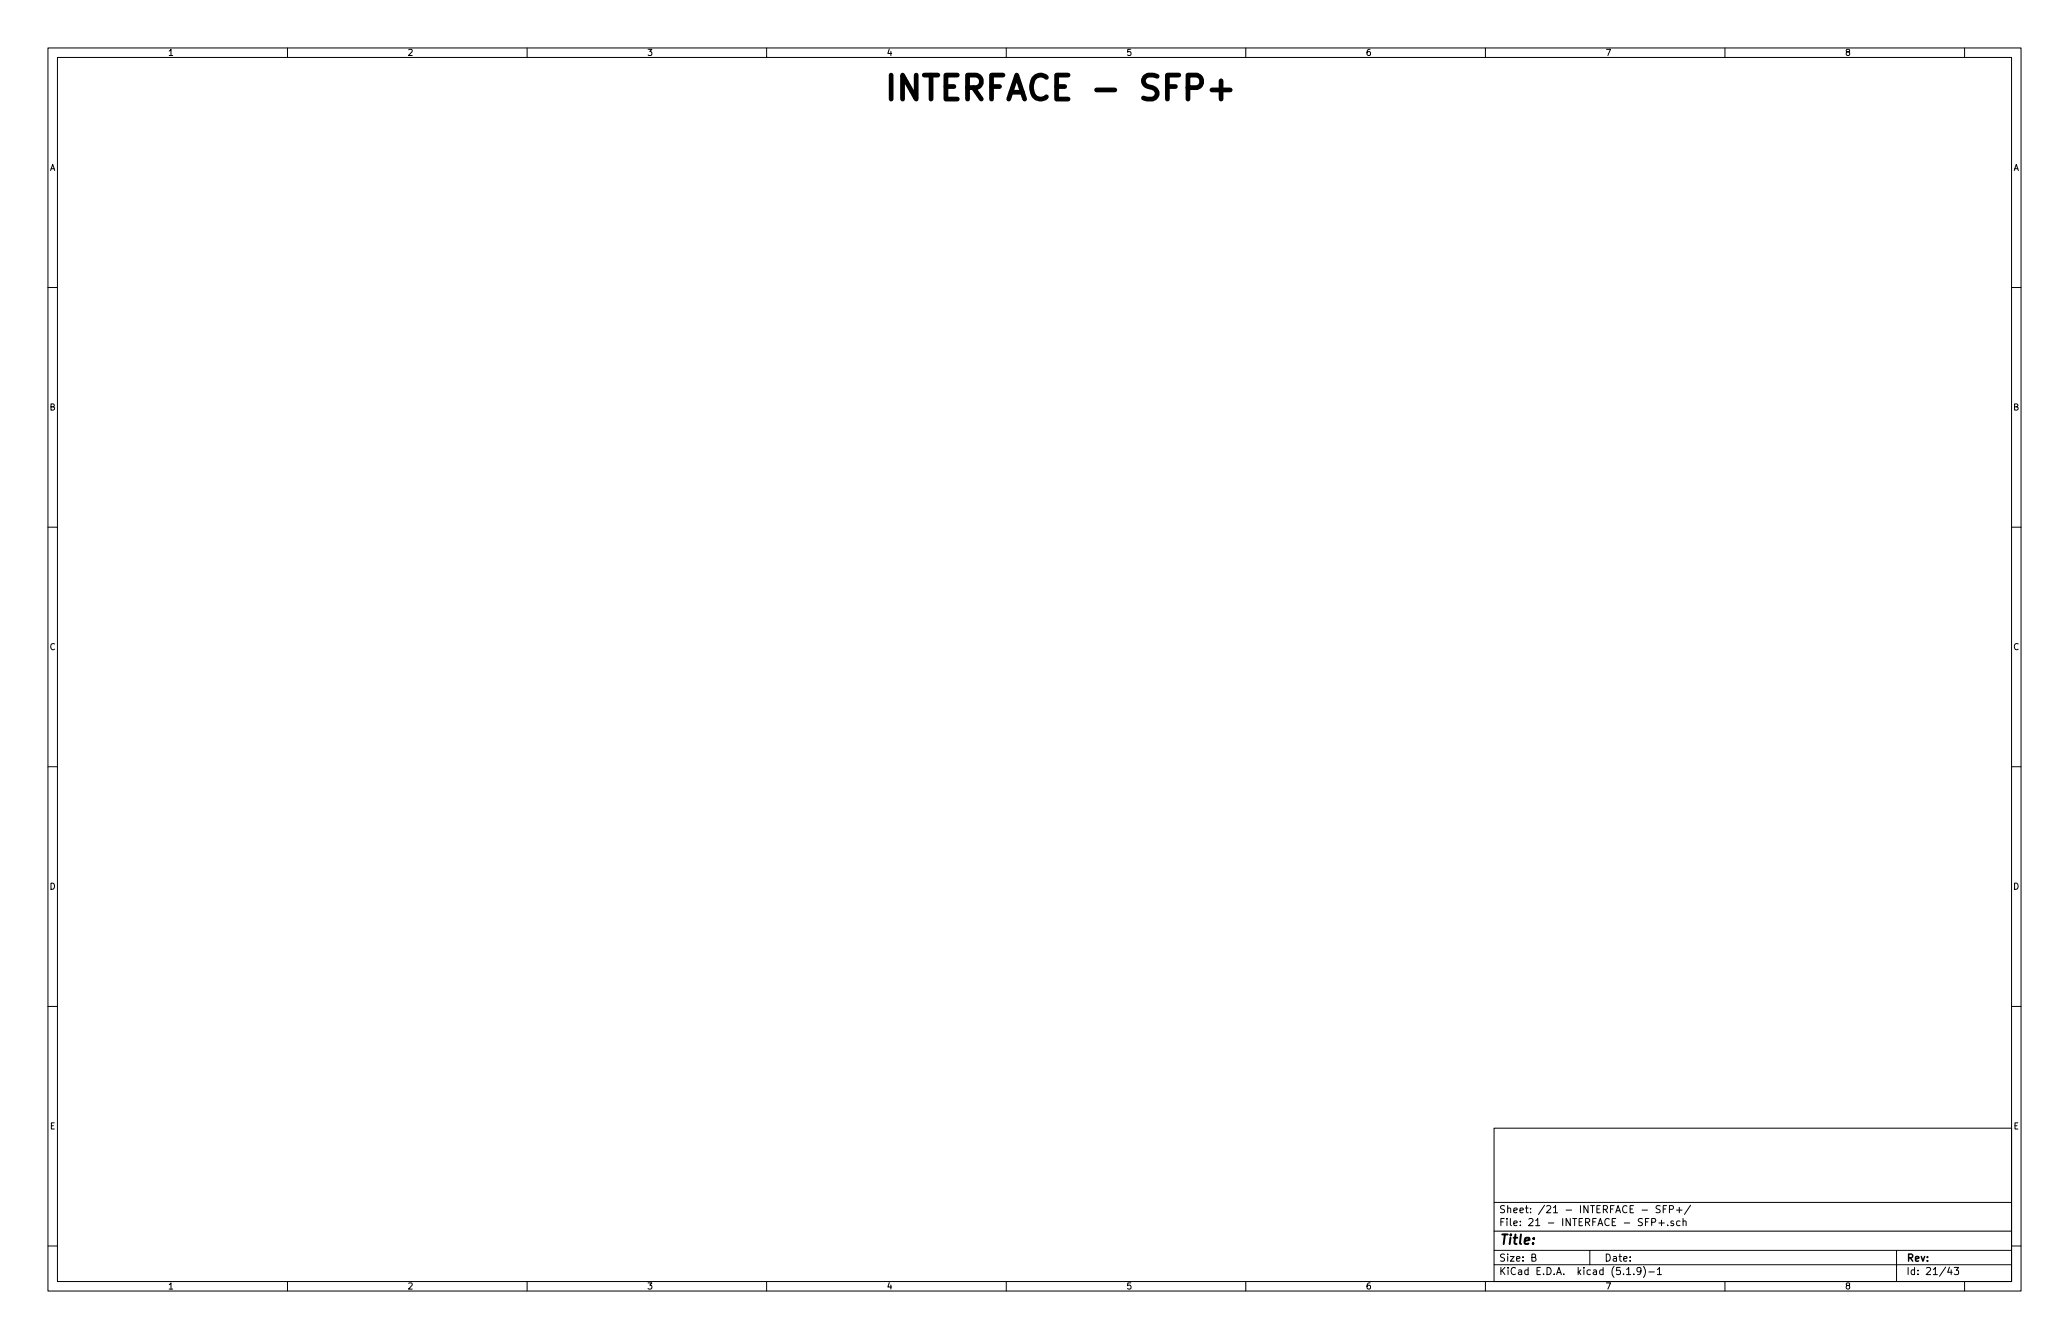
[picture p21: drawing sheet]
<svg xmlns="http://www.w3.org/2000/svg" width="432mm" height="279mm" viewBox="0 0 432 279" stroke-linecap="round" stroke-linejoin="round" font-family="sans-serif">
<defs><g id="words">
<text font-size="7" x="184.1" y="20.9">INTERFACE - SFP+</text>
<text font-size="2.8" x="312.8" y="259.7">Title:</text>
<g font-size="2.1">
<text x="312.8" y="255.8">File: 21 - INTERFACE - SFP+.sch</text>
<text x="312.8" y="253.1">Sheet: /21 - INTERFACE - SFP+/</text>
<text x="312.8" y="263.2">Size: B</text>
<text x="334.8" y="263.2">Date:</text>
<text x="397.8" y="263.2">Rev:</text>
<text x="312.8" y="266">KiCad E.D.A. kicad (5.1.9)-1</text>
<text x="397.8" y="266">Id: 21/43</text>
</g>
<g font-size="1.8">
<text x="35" y="11.6">1</text>
<text x="85" y="11.6">2</text>
<text x="135" y="11.6">3</text>
<text x="185" y="11.6">4</text>
<text x="235" y="11.6">5</text>
<text x="285" y="11.6">6</text>
<text x="335" y="11.6">7</text>
<text x="385" y="11.6">8</text>
<text x="10.4" y="35.6">A</text>
<text x="420.2" y="35.6">A</text>
<text x="10.4" y="85.6">B</text>
<text x="420.2" y="85.6">B</text>
<text x="10.4" y="135.6">C</text>
<text x="420.2" y="135.6">C</text>
<text x="10.4" y="185.6">D</text>
<text x="420.2" y="185.6">D</text>
<text x="10.4" y="235.6">E</text>
<text x="420.2" y="235.6">E</text>
<text x="35" y="269">1</text>
<text x="85" y="269">2</text>
<text x="135" y="269">3</text>
<text x="185" y="269">4</text>
<text x="235" y="269">5</text>
<text x="285" y="269">6</text>
<text x="335" y="269">7</text>
<text x="385" y="269">8</text>
</g>
</g></defs>
<g fill="none" stroke="#000" stroke-width=".21">
<path d="M10 10h411.8v259.4h-411.8zM12 12h407.8v255.4h-407.8zM60 10v2M110 10v2M160 10v2M210 10v2M260 10v2M310 10v2M360 10v2M410 10v2M10 60h2M419.8 60h2"/>
<path d="M10 110h2M419.8 110h2M10 160h2M419.8 160h2M10 210h2M419.8 210h2M311.8 235.4h108v32h-108zM10 260h2M311.8 256.9h108M311.8 250.9h108M344.7 255h.7l.1-.2-.1-.5h-.7v1.5M346.2 255.2h1.1"/>
<path d="M346.5 251.6h-.6l-.3 .2 .1 .3 .7 .4v.4l-.2 .2-.6-.1M346.8 254.6v1.2M347.1 252.3h.5M347.8 251.6h-.7v1.5M348.1 255.6v.2M348.4 252.3h.7l.1-.6-.2-.1h-.6v1.5M349.2 254.8h-.3l-.2 .2 .1 .2 .4 .1v.4h-.5M349.9 252.5h1.2M350.5 251.9v1.2M350.6 254.8h-.4l-.3 .2 .1 .6 .2 .2 .4-.1M351.3 254.9l.2-.1h.3l.1 1M351.3 254.3v1.5"/>
<path d="M352.8 251.5l-1.3 1.9M419.8 260h2M60 267.4v2M110 267.4v2M160 267.4v2M210 267.4v2M260 267.4v2M310 267.4v2M311.8 263.9h108M311.8 260.9h108M319.7 262.4l.7-.1 .1-.2-.1-.4h-.7v1.5h.6l.2-.2 .1-.3-.4-.3M331.8 260.9v3"/>
<path d="M339.5 266h.8M341 265.8v.2M342.5 265.1l-.3 .3-.4-.1-.2-.2 .2-.6h.4l.3 .2-.1 .9-.3 .4h-.3M343 264.3a1.71 1.71 0 0 1 0 2.2M344.1 265.4h1.2M345.9 264.9l.4-.4v1.5M345.9 266h.9M360 267.4v2M395.8 260.9v6.5M406.9 264.4l-.4 1.1h.9M407.2 265v1M407.8 264.5h1l-.5 .5 .4 .2v.6l-.2 .2-.7-.2"/>
<path d="M410 267.4v2"/>
</g>
<path d="M247.9 18.3h1.9a1.36 1.36 0 0 0 1-1.3 1.36 1.36 0 0 0-1-1.3h-1.9v5M252.9 18.8h3.8M254.8 16.9v3.8" fill="none" stroke="#000" stroke-width=".99"/>
<use href="#words"/>
</svg>
